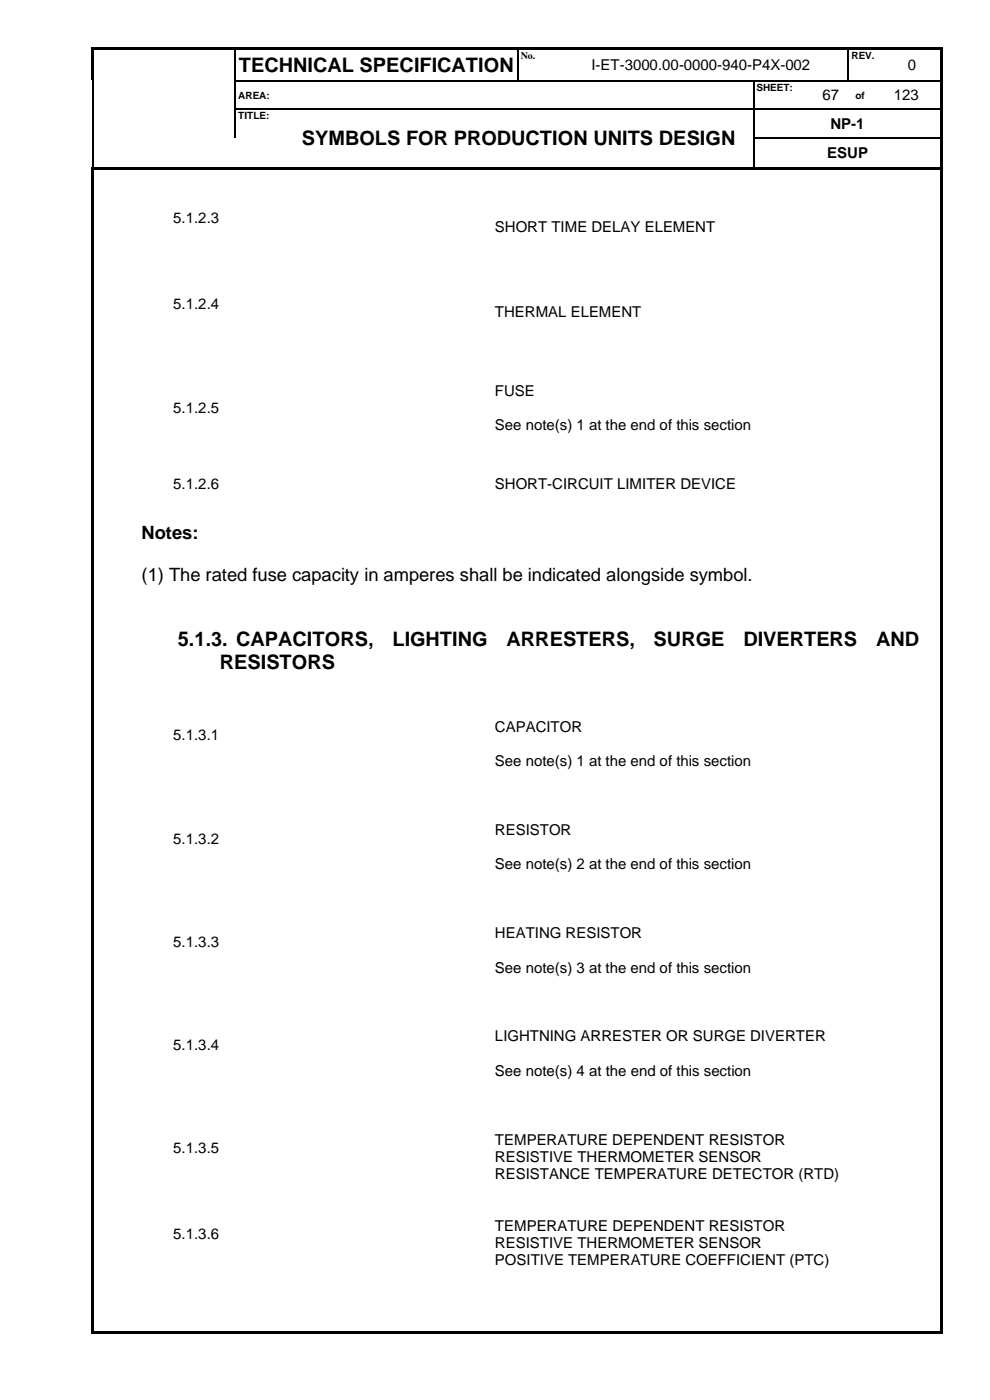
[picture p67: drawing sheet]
<svg xmlns="http://www.w3.org/2000/svg" width="210mm" height="297mm" viewBox="0 0 210 297" stroke-linecap="round" stroke-linejoin="round" font-family="sans-serif">
<defs><g id="words">
<g font-size="4.2">
<text x="50.6" y="15.3">TECHNICAL SPECIFICATION</text>
<text x="64" y="30.9">SYMBOLS FOR PRODUCTION UNITS DESIGN</text>
<text x="37.7" y="137.1">5.1.3. CAPACITORS,</text>
<text x="83.3" y="137.1">LIGHTING</text>
<text x="107.5" y="137.1">ARRESTERS,</text>
<text x="138.7" y="137.1">SURGE</text>
<text x="157.7" y="137.1">DIVERTERS</text>
<text x="185.8" y="137.1">AND</text>
<text x="46.6" y="142">RESISTORS</text>
</g>
<g font-size="3.9">
<text x="30" y="114.3">Notes:</text>
<text x="30" y="123.2">(1) The rated fuse capacity in amperes shall be indicated alongside symbol.</text>
</g>
<g font-size="3.2">
<text x="125.5" y="14.9">I-ET-3000.00-0000-940-P4X-002</text>
<text x="192.6" y="14.9">0</text>
<text x="174.5" y="21.3">67</text>
<text x="189.6" y="21.3">123</text>
<text x="176.2" y="27.3">NP-1</text>
<text x="175.5" y="33.6">ESUP</text>
<text x="36.8" y="47.4">5.1.2.3</text>
<text x="105" y="49.2">SHORT TIME DELAY ELEMENT</text>
<text x="36.8" y="65.5">5.1.2.4</text>
<text x="105" y="67.3">THERMAL ELEMENT</text>
<text x="105" y="84">FUSE</text>
<text x="36.8" y="87.6">5.1.2.5</text>
<text x="105" y="91.3">See note(s) 1 at the end of this section</text>
<text x="36.8" y="103.9">5.1.2.6</text>
<text x="105" y="103.9">SHORT-CIRCUIT LIMITER DEVICE</text>
<text x="105" y="155.3">CAPACITOR</text>
<text x="36.8" y="157.1">5.1.3.1</text>
<text x="105" y="162.5">See note(s) 1 at the end of this section</text>
<text x="36.8" y="179">5.1.3.2</text>
<text x="105" y="177.1">RESISTOR</text>
<text x="105" y="184.5">See note(s) 2 at the end of this section</text>
<text x="36.8" y="200.9">5.1.3.3</text>
<text x="105" y="199.1">HEATING RESISTOR</text>
<text x="105" y="206.4">See note(s) 3 at the end of this section</text>
<text x="105" y="221">LIGHTNING ARRESTER OR SURGE DIVERTER</text>
<text x="36.8" y="222.8">5.1.3.4</text>
<text x="105" y="228.3">See note(s) 4 at the end of this section</text>
<text x="36.8" y="244.7">5.1.3.5</text>
<text x="105" y="242.9">TEMPERATURE DEPENDENT RESISTOR</text>
<text x="105" y="246.5">RESISTIVE THERMOMETER SENSOR</text>
<text x="105" y="250.2">RESISTANCE TEMPERATURE DETECTOR (RTD)</text>
<text x="36.8" y="263">5.1.3.6</text>
<text x="105" y="261.1">TEMPERATURE DEPENDENT RESISTOR</text>
<text x="105" y="264.8">RESISTIVE THERMOMETER SENSOR</text>
<text x="105" y="268.4">POSITIVE TEMPERATURE COEFFICIENT (PTC)</text>
</g>
<g font-size="2.1">
<text x="110.5" y="12.5">No.</text>
<text x="180.6" y="12.5">REV.</text>
<text x="50.6" y="20.9">AREA:</text>
<text x="160.5" y="19.3">SHEET:</text>
<text x="181.5" y="20.9">of</text>
<text x="50.6" y="25.2">TITLE:</text>
</g>
</g></defs>
<g fill="#000">
<path d="M19.3 10h.6v.5h-.6z" fill-rule="evenodd"/>
<path d="M19.3 10h.6v.5h-.6z" fill-rule="evenodd"/>
<path d="M19.3 10.5h.6v6.5h-.6z" fill-rule="evenodd"/>
<path d="M19.6 17h.3v.3h-.3z" fill-rule="evenodd"/>
<path d="M19.9 10h29.9v.5h-29.9z" fill-rule="evenodd"/>
<path d="M49.8 10.5h.2z" fill-rule="evenodd"/>
<path d="M49.8 10h.5v.5h-.5z" fill-rule="evenodd"/>
<path d="M49.8 17h.2v.3h-.2z" fill-rule="evenodd"/>
<path d="M50.3 10h59.5v.5h-59.5z" fill-rule="evenodd"/>
<path d="M109.8 10.5h.3z" fill-rule="evenodd"/>
<path d="M109.8 10h.5v.5h-.5z" fill-rule="evenodd"/>
<path d="M109.8 17h.3v.3h-.3z" fill-rule="evenodd"/>
<path d="M110.3 10h7.2v.5h-7.2z" fill-rule="evenodd"/>
<path d="M117.5 10h.5v.5h-.5z" fill-rule="evenodd"/>
<path d="M117.5 17h.2v.3h-.2z" fill-rule="evenodd"/>
<path d="M118 10h61.9v.5h-61.9z" fill-rule="evenodd"/>
<path d="M159.8 17h.3v.3h-.3z" fill-rule="evenodd"/>
<path d="M172.5 17h.3v.3h-.3z" fill-rule="evenodd"/>
<path d="M179.9 10.5h.2z" fill-rule="evenodd"/>
<path d="M179.9 10h.5v.5h-.5z" fill-rule="evenodd"/>
<path d="M179.9 17h.2v.3h-.2z" fill-rule="evenodd"/>
<path d="M180.1 17h.3v.3h-.3z" fill-rule="evenodd"/>
<path d="M180.4 10h7.1v.5h-7.1z" fill-rule="evenodd"/>
<path d="M185 17h.2v.3h-.2z" fill-rule="evenodd"/>
<path d="M187.5 10h.5v.5h-.5z" fill-rule="evenodd"/>
<path d="M187.5 17h.2v.3h-.2z" fill-rule="evenodd"/>
<path d="M188 10h11.6v.5h-11.6z" fill-rule="evenodd"/>
<path d="M199.6 10h.5v.5h-.5z" fill-rule="evenodd"/>
<path d="M199.6 10h.5v.5h-.5z" fill-rule="evenodd"/>
<path d="M199.6 10.5h.5v6.5h-.5z" fill-rule="evenodd"/>
<path d="M199.6 17h.5v.3h-.5z" fill-rule="evenodd"/>
<path d="M19.5 35.4h.5v.6h-.5z" fill-rule="evenodd"/>
<path d="M19.5 35.4h.5v.5h-.5z" fill-rule="evenodd"/>
<path d="M19.6 23h.3v.2h-.3z" fill-rule="evenodd"/>
<path d="M19.6 29.2h.3v.3h-.3z" fill-rule="evenodd"/>
<path d="M20 35.4h.5v.5h-.5z" fill-rule="evenodd"/>
<path d="M20.5 35.4h29.4v.5h-29.4z" fill-rule="evenodd"/>
<path d="M49.8 23h.2v.2h-.2z" fill-rule="evenodd"/>
<path d="M49.9 35.4h.5v.5h-.5z" fill-rule="evenodd"/>
<path d="M50.4 35.4h9.8v.5h-9.8z" fill-rule="evenodd"/>
<path d="M60.2 23h.3v.2h-.3z" fill-rule="evenodd"/>
<path d="M60.2 35.4h.6v.5h-.6z" fill-rule="evenodd"/>
<path d="M60.8 35.4h99v.5h-99z" fill-rule="evenodd"/>
<path d="M159.8 23h.3v.2h-.3z" fill-rule="evenodd"/>
<path d="M159.8 29.2h.3v.3h-.3z" fill-rule="evenodd"/>
<path d="M159.8 35.4h.6v.5h-.6z" fill-rule="evenodd"/>
<path d="M160.4 35.4h39.2v.5h-39.2z" fill-rule="evenodd"/>
<path d="M172.5 23h.3v.2h-.3z" fill-rule="evenodd"/>
<path d="M180 23h.2v.2h-.2z" fill-rule="evenodd"/>
<path d="M185 23h.2v.2h-.2z" fill-rule="evenodd"/>
<path d="M199.6 17.3h.5v5.7h-.5z" fill-rule="evenodd"/>
<path d="M199.6 23h.5v.2h-.5z" fill-rule="evenodd"/>
<path d="M199.6 23.2h.5v6h-.5z" fill-rule="evenodd"/>
<path d="M199.6 29.2h.5v.3h-.5z" fill-rule="evenodd"/>
<path d="M199.6 29.5h.5v5.9h-.5z" fill-rule="evenodd"/>
<path d="M199.6 35.4h.5v.6h-.5z" fill-rule="evenodd"/>
<path d="M19.5 36h.5v246.5h-.5z" fill-rule="evenodd"/>
<path d="M19.5 282.5h.5v.5h-.5z" fill-rule="evenodd"/>
<path d="M19.5 282.5h.5v.5h-.5z" fill-rule="evenodd"/>
<path d="M20 282.5h179.6v.5h-179.6z" fill-rule="evenodd"/>
<path d="M199.6 36h.5v246.5h-.5z" fill-rule="evenodd"/>
<path d="M199.6 282.5h.5v.5h-.5z" fill-rule="evenodd"/>
<path d="M199.6 282.5h.5v.5h-.5z" fill-rule="evenodd"/>
</g>
<g fill="none" stroke="#000" stroke-width=".25">
<path d="M19.7 17.3v5.7M49.9 10.5v6.5M49.9 17.3v5.7M50 17.1h59.8M110 10.5v6.5M110.1 17.1h7.4M117.7 17.1h42.1M160 17.3v5.7M160.1 17.1h12.4M172.8 17.1h7.1M180 10.5v6.5M180.4 17.1h4.6"/>
<path d="M185.2 17.1h2.3M187.7 17.1h11.9M19.7 23.2v6M19.7 29.5v5.9M49.9 23.2v6M50 23.1h10.2M60.5 23.1h99.3M160 23.2v6M160 29.5v5.9M160.1 23.1h12.4M160.1 29.3h39.5M172.8 23.1h7.2"/>
<path d="M180.2 23.1h4.8M185.2 23.1h14.4"/>
</g>
<use href="#words"/>
</svg>
